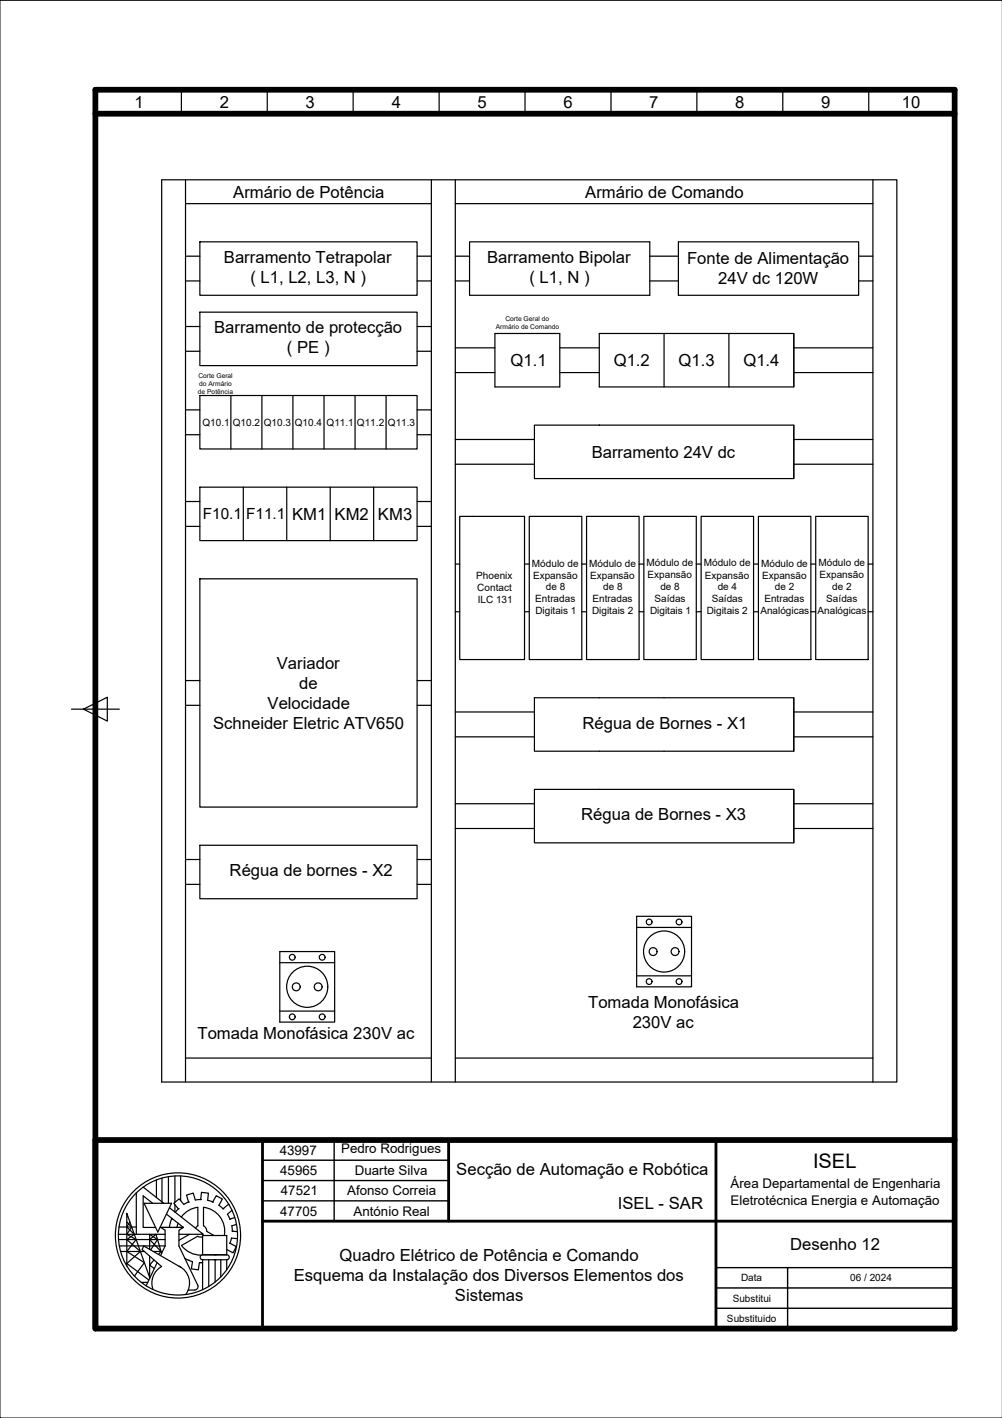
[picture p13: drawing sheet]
<svg xmlns="http://www.w3.org/2000/svg" width="210mm" height="297mm" viewBox="0 0 210 297" stroke-linecap="round" stroke-linejoin="round" font-family="sans-serif">
<defs><g id="words">
<text font-size="4.2" x="170.3" y="244.6">ISEL</text>
<g font-size="3.5">
<text x="28.2" y="22.6">1</text>
<text x="46.1" y="22.6">2</text>
<text x="64" y="22.5">3</text>
<text x="82.1" y="22.5">4</text>
<text x="100" y="22.5">5</text>
<text x="118" y="22.5">6</text>
<text x="136" y="22.5">7</text>
<text x="154" y="22.5">8</text>
<text x="172" y="22.5">9</text>
<text x="188.9" y="22.5">10</text>
<text x="48.9" y="41.4">Armário de Potência</text>
<text x="122.6" y="41.4">Armário de Comando</text>
<text x="46.9" y="55">Barramento Tetrapolar</text>
<text x="52.5" y="59.3">( L1, L2, L3, N )</text>
<text x="102" y="55">Barramento Bipolar</text>
<text x="110.9" y="59.3">( L1, N )</text>
<text x="143.9" y="55.4">Fonte de Alimentação</text>
<text x="150.5" y="59.6">24V dc 120W</text>
<text x="44.9" y="69.8">Barramento de protecção</text>
<text x="60.1" y="74">( PE )</text>
<text x="106.9" y="76.6">Q1.1</text>
<text x="128.6" y="76.6">Q1.2</text>
<text x="142.1" y="76.6">Q1.3</text>
<text x="155.7" y="76.6">Q1.4</text>
<text x="124" y="95.9">Barramento 24V dc</text>
<text x="61.2" y="108.9">KM1</text>
<text x="70.1" y="108.9">KM2</text>
<text x="79.2" y="108.9">KM3</text>
<text x="58" y="140.1">Variador</text>
<text x="56" y="148.4">Velocidade</text>
<text x="62.7" y="144.3">de</text>
<text x="44.6" y="152.7">Schneider Eletric ATV650</text>
<text x="122" y="152.6">Régua de Bornes - X1</text>
<text x="121.8" y="171.8">Régua de Bornes - X3</text>
<text x="48.1" y="183.5">Régua de bornes - X2</text>
<text x="123.2" y="211.1">Tomada Monofásica</text>
<text x="132.5" y="215.3">230V ac</text>
<text x="41.4" y="217.7">Tomada Monofásica 230V ac</text>
<text x="95.6" y="246.1">Secção de Automação e Robótica</text>
<text x="129.4" y="253.2">ISEL - SAR</text>
<text x="165.5" y="261.9">Desenho 12</text>
<text x="61.6" y="268.3">Esquema da Instalação dos Diversos Elementos dos</text>
<text x="71.1" y="264.1">Quadro Elétrico de Potência e Comando</text>
<text x="95.3" y="272.5">Sistemas</text>
</g>
<g font-size="3.2">
<text x="42.5" y="108.8">F10.1</text>
<text x="51.6" y="108.8">F11.1</text>
</g>
<g font-size="2.8">
<text x="58.6" y="241.9">43997</text>
<text x="71.5" y="241.5">Pedro Rodrigues</text>
<text x="58.7" y="246.2">45965</text>
<text x="58.8" y="250.4">47521</text>
<text x="72.7" y="250.4">Afonso Correia</text>
<text x="74.3" y="246.2">Duarte Silva</text>
<text x="153.1" y="248.9">Área Departamental de Engenharia</text>
<text x="58.7" y="254.6">47705</text>
<text x="74.1" y="254.7">António Real</text>
<text x="153" y="252.5">Eletrotécnica Energia e Automação</text>
</g>
<g font-size="2.1">
<text x="42.4" y="89.2">Q10.1</text>
<text x="48.8" y="89.2">Q10.2</text>
<text x="55.3" y="89.2">Q10.3</text>
<text x="61.8" y="89.2">Q10.4</text>
<text x="68.4" y="89.2">Q11.1</text>
<text x="74.8" y="89.2">Q11.2</text>
<text x="81.3" y="89.2">Q11.3</text>
<text x="111.4" y="118.7">Módulo de</text>
<text x="123.4" y="118.7">Módulo de</text>
<text x="135.4" y="118.7">Módulo de</text>
<text x="147.4" y="118.7">Módulo de</text>
<text x="159.4" y="118.7">Módulo de</text>
<text x="171.4" y="118.7">Módulo de</text>
<text x="99.8" y="121.4">Phoenix</text>
<text x="100" y="123.9">Contact</text>
<text x="111.7" y="121.2">Expansão</text>
<text x="114.3" y="123.7">de 8</text>
<text x="123.7" y="121.2">Expansão</text>
<text x="126.3" y="123.7">de 8</text>
<text x="135.7" y="121.2">Expansão</text>
<text x="138.3" y="123.7">de 8</text>
<text x="147.7" y="121.2">Expansão</text>
<text x="150.3" y="123.7">de 4</text>
<text x="159.7" y="121.2">Expansão</text>
<text x="162.3" y="123.7">de 2</text>
<text x="171.7" y="121.2">Expansão</text>
<text x="174.3" y="123.7">de 2</text>
<text x="100.1" y="126.4">ILC 131</text>
<text x="112.1" y="126.2">Entradas</text>
<text x="112.2" y="128.7">Digitais 1</text>
<text x="124" y="128.7">Digitais 2</text>
<text x="124.1" y="126.2">Entradas</text>
<text x="136.2" y="128.7">Digitais 1</text>
<text x="137.1" y="126.2">Saídas</text>
<text x="148" y="128.7">Digitais 2</text>
<text x="149.1" y="126.2">Saídas</text>
<text x="159.3" y="128.7">Analógicas</text>
<text x="160.1" y="126.2">Entradas</text>
<text x="171.3" y="128.7">Analógicas</text>
<text x="173.1" y="126.2">Saídas</text>
<text x="155.2" y="268.4">Data</text>
<text x="178.1" y="268.4">06 / 2024</text>
<text x="153.5" y="272.7">Substitui</text>
<text x="152.3" y="276.9">Substituido</text>
</g>
<g font-size="1.4">
<text x="103.9" y="69">Armário de Comando</text>
<text x="105.9" y="67.3">Corte Geral do</text>
<text x="41.5" y="82.6">de Potência</text>
<text x="41.6" y="79.2">Corte Geral</text>
<text x="41.7" y="80.9">do Armário</text>
</g>
</g></defs>
<!-- layer: LEGENDA -->
<path d="M20 18.8h180v259.5h-180zM20 23.8h180M20 238.8h180" fill="none" stroke="#000" stroke-width="1.2"/>
<path d="M15 148.6h10M17.5 148.6l5-2.5v5z" fill="none" stroke="#000" stroke-width=".25"/>
<!-- layer: 0 -->
<g fill="none" stroke="#000" stroke-width=".25">
<path d="M38 18.8v5h18v-5M74 18.8v5M92 18.8v5M110 18.8v5M128 18.8v5M146 18.8v5M164 18.8v5M182 18.8v5M33.9 37.7h154v189h-154zM38.9 37.7v189M90.4 37.7v189M95.4 37.7v189"/>
<path d="M182.9 37.7v189M38.9 42.7h51.5M38.9 53.7h3M38.9 58.9h3M41.9 50.7h45.5v11.2h-45.5zM87.4 53.7h3M87.4 58.9h3M95.4 42.7h87.5M95.4 53.7h3M95.4 58.9h3M98.4 50.7h37.7v11.2h-37.7zM136.1 53.7h6"/>
<path d="M136.1 58.9h6M142.1 50.7h37.8v11.2h-37.8zM179.9 53.7h3M179.9 58.9h3M38.9 68.4h3M38.9 73.6h3M41.9 65.4h45.5v11.2h-45.5zM87.4 68.4h3M87.4 73.6h3M95.4 78h8.3M95.4 72.9h8.3M103.7 69.9h13.6v11.2h-13.6z"/>
<path d="M117.3 78h8.3M117.3 72.9h8.3M125.5 69.9h40.8v11.2h-40.8zM139.1 69.9v11.2M152.7 69.9v11.2M166.3 78h16.6M166.3 72.9h16.6M166.3 69.9v11.2M38.9 85.9h3M38.9 91.1h3M41.9 82.9h45.5v11.2h-45.5zM48.4 82.9v11.2"/>
<path d="M54.9 82.9v11.2M61.4 82.9v11.2M67.9 82.9v11.2M74.4 82.9v11.2M80.9 82.9v11.2M87.4 85.9h3M87.4 91.1h3M95.4 97.2h16.6M95.4 92.1h16.6M112 89.1h54.3v11.2h-54.3zM166.3 89.1v11.2M166.3 97.2h16.6"/>
<path d="M166.3 92.1h16.6M38.9 105.1h3M38.9 110.3h3M41.9 102.1h45.5v11.1h-45.5zM51 102.1v11.1M60.1 102.1v11.1M69.2 102.1v11.1M78.3 102.1v11.1M87.4 105.1h3M87.4 110.3h3M95.4 118.2h.9M96.3 108.2h13.6v30h-13.6z"/>
<path d="M109.9 118.2h1M110.9 108.2h11v30h-11zM121.9 118.2h1M122.9 108.2h11v30h-11zM133.9 118.2h1M134.9 108.2h11v30h-11zM145.9 118.2h1M146.9 108.2h11v30h-11zM157.9 118.2h1M158.9 108.2h11v30h-11zM169.9 118.2h1M170.9 108.2h11v30h-11z"/>
<path d="M181.9 118.2h1M41.9 121.2h45.5v47.9h-45.5zM95.4 128.2h.9M109.9 128.2h1M121.9 128.2h1M133.9 128.2h1M145.9 128.2h1M157.9 128.2h1M169.9 128.2h1M181.9 128.2h1M38.9 142.6h3M38.9 147.8h3"/>
<path d="M87.4 142.6h3M87.4 147.8h3M95.4 154.4h16.6M95.4 149.1h16.6M112 146.2h54.3v11.2h-54.3zM166.3 146.2v11.2M166.3 154.4h16.6M166.3 149.1h16.6M41.9 177.1h45.5v11.2h-45.5zM95.4 173.6h16.6M95.4 168.4h16.6M112 165.4h54.3v11.2h-54.3z"/>
<path d="M166.3 165.4v11.2M166.3 173.6h16.6M166.3 168.4h16.6M38.9 180.1h3M38.9 185.3h3M58.6 199.3h11.5v14.8h-11.5zM87.4 180.1h3M87.4 185.3h3M133.3 194.3h11.6M133.4 191.9h11.5v14.8h-11.5zM58.6 201.7h11.5M58.6 211.8h11.5"/>
<path d="M133.4 204.4h11.5M38.9 221.6h51.5M95.4 221.6h87.5M24.8 258.6h9.8M24.8 259.7h9.8M24.9 257h3.7M26.6 256l1 1-1 1.6 1.9 1.1-1.9 2.5 3.6 2.3-2 2.8M27.2 256l-.6 1 1.5 1.6-1.5 1.1 2.8 2.5-2.8 2.5 4.6 3.4M28.6 249.9v8.7M30 248.7l4.3 3.4M30.2 252.1h5.7l-2.8 6zM32 252.1l-2-1.6v6.6h2.6"/>
<path d="M32.8 247.2v3.7M33.7 257.1l.9 .6v3.3M33.9 246.8v5.3M34.9 254.3l3.5 2.8h-4.9M35.3 246.5v5.6M35.5 253l7.1 5.6h-5.1M36 255.2l-.5 1.9M36.4 257.1h2l-.9 .6v3.3l3.9 8.3M36.6 246.3v5.6M36.6 252.3v1.6M37.3 256.2l-.2 .9M37.4 253.2l-.7 .7"/>
<path d="M37.8 246.3v5.2M38 254.9l.8-.8 1-.7 1.6-.5 .1 3.9-.5 .5M39.5 251.8l-1 .5-1-1.2-1.1 1 1 1.1M39.7 258.6l-2.2 1.2M40.9 251.4l-.4-1.5-1.4 .4 .4 1.5M40.9 251.4l1.1-.1 .2-1.5 1.5 .1-.2 1.5 1.1 .4 .7-1.3 1.3 .7-.8 1.3M42.4 258.8h5.1v4.1h-5.1zM42.4 259.1h-.5l-.5-.1-3.4 1.9a5 5 0 0 0 4.2 2M47 258.8a5 5 0 0 0-4.4-5.9v3.9a1.24 1.24 0 0 1 .7 1.1l1.5 .9M47.6 254.4l.6 1M48 252.4l-.1-.1-1.2 .9-.8-.7M48.6 253.5l-1 .9"/>
<path d="M48.6 257.9l1.1 .1M49.2 255l-1.1 .4M49.6 256.5l-1 .3 .1 1.1M49.7 259.5l-1.2-.1-.3 1M25 261h9.6M25.3 262.2h4.9M26.6 265.2v-11l4.7 13.4M29.6 268.6h1.3M30.6 269.2v.1M31.3 261.7v-3.1l1.7 1.1-1.4 2.1M31.3 263.1v4.7M32.1 262.2h1.6l-2.4-2.5 1.4-1.1 1.2 4"/>
<path d="M32.3 263.9l-1 1.1 1 .7M32.9 264.5l-2.3 4.8M33.7 262.2l-.5 .6M34.6 261l-1 2M37.5 265.2a3.9 3.9 0 0 1 1.4 6M37.9 265.5l-7.8-4.5-.3 .8 4.1 3.5a3.9 3.9 0 0 0-1.8 4.8M38.7 263.6l1.6 .7M40.3 264.3l-.2 1.5 1.5 .2 .2-1.5M41.5 269.2l-.1 .5-.4 .5h-1.6M42.4 262.9h5.1a.52 .52 0 0 1 .5 .5 .52 .52 0 0 1-.5 .5M42.4 264.5h-.6M42.4 262.9a.52 .52 0 0 0-.5 .5 .52 .52 0 0 0 .5 .5"/>
<path d="M43.7 263.9v5.6M45.1 263.9v4.7M46.2 263.9v3.6M47.5 263.9h-5.1v6.3M47.5 263.9v2.1M48.1 260.4l1.4 .7-.7 1.3-1.3-.6"/>
<circle cx="136" cy="193.1" r=".6"/>
<circle cx="136.8" cy="199.3" r=".83"/>
<circle cx="139.1" cy="199.3" r="4.3"/>
<circle cx="141.4" cy="199.3" r=".82"/>
<circle cx="142.3" cy="193.1" r=".6"/>
<circle cx="61.2" cy="213" r=".61"/>
<circle cx="61.2" cy="200.5" r=".6"/>
<circle cx="62.1" cy="206.7" r=".83"/>
<circle cx="64.4" cy="206.7" r="4.3"/>
<circle cx="66.7" cy="206.7" r=".82"/>
<circle cx="67.5" cy="213" r=".61"/>
<circle cx="67.5" cy="200.5" r=".6"/>
<circle cx="136" cy="205.6" r=".6"/>
<circle cx="142.3" cy="205.6" r=".6"/>
<circle cx="37.3" cy="258.8" r="12.5"/>
<circle cx="37.3" cy="258.8" r="13.1"/>
</g>
<!-- layer: LEGENDA -->
<path d="M55 238.8v39.5M94 238.8v17M150 238.8v39.5M55 255.8h145" fill="none" stroke="#000" stroke-width=".59"/>
<path d="M70 238.8v17M55 251.6h39M55 247.3h39M55 243h39M150 265.5h50M150 269.8h50M150 274.1h50" fill="none" stroke="#000" stroke-width=".3"/>
<!-- layer: 0 -->
<path d="M210 .1h-210v296.9h210M35.9 255.4h.1M37.4 253.2h.1M39.5 251.8h.1M42 251.3h.1M44.6 251.8h.1M46.7 253.2h.1M48.1 255.4h.1M48.6 257.9h.1M39.5 264h.1M42 264.5h.1M48.1 260.4h.1" fill="none" stroke="#000" stroke-width=".21"/>
<path d="M165 265.5v12.8" fill="none" stroke="#000" stroke-width=".3"/>
<path d="M20 238.8v39.5" fill="none" stroke="#000" stroke-width="1.2"/>
<use href="#words"/>
</svg>
